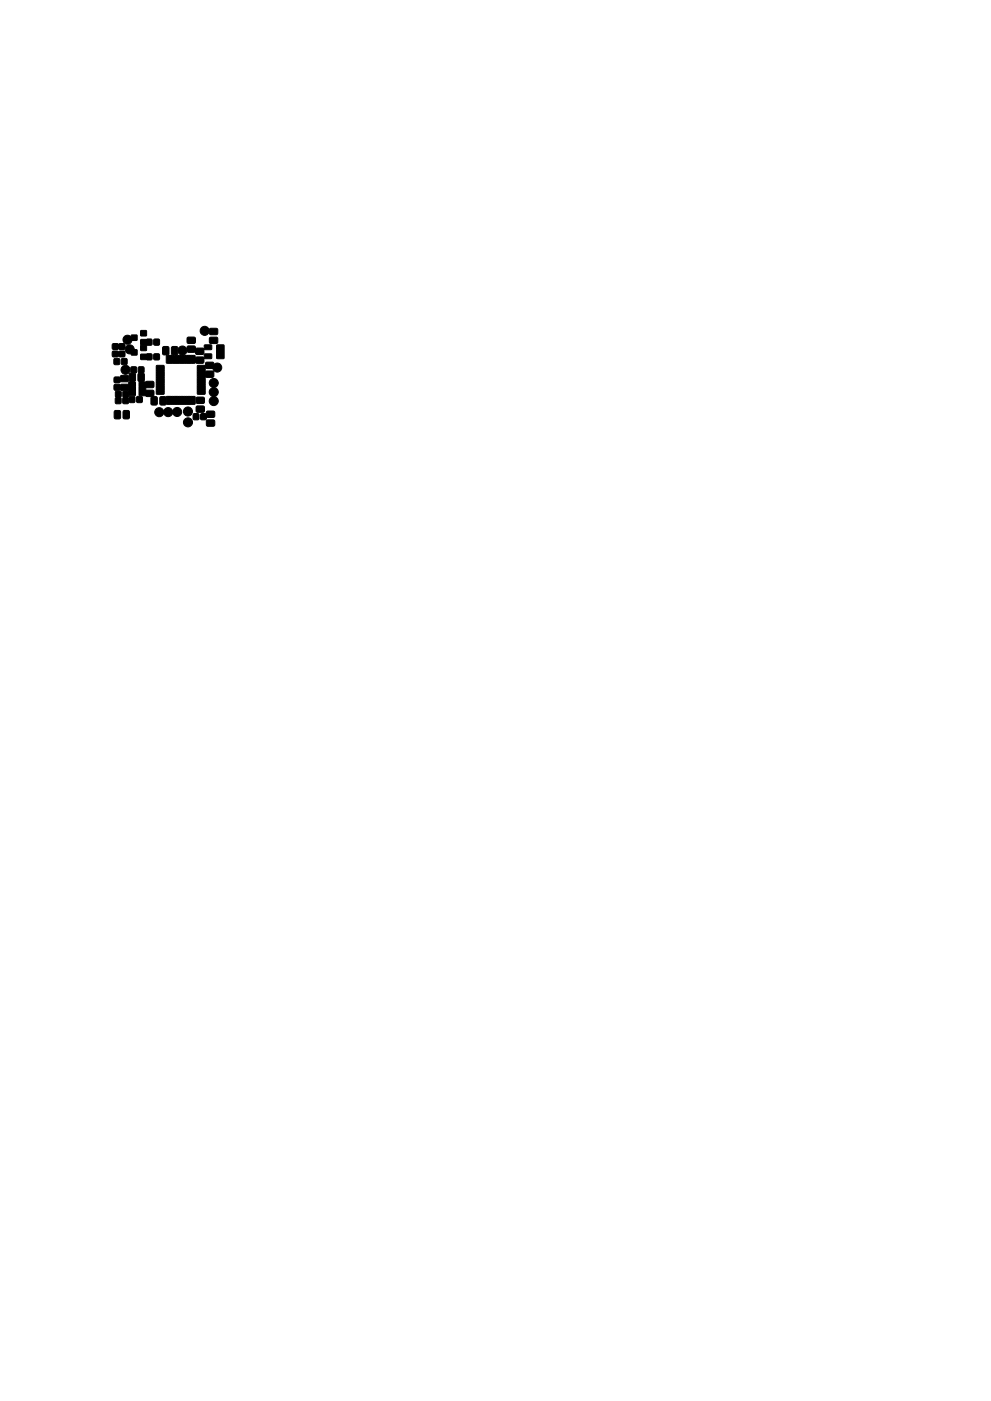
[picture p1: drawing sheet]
<svg xmlns="http://www.w3.org/2000/svg" width="210mm" height="297mm" viewBox="0 0 210 297" stroke-linecap="round" stroke-linejoin="round" font-family="sans-serif">
<g fill="#000" stroke="#000" stroke-width=".21">
<path d="M23.9 72.9h1.2v1.1h-1.2zM23.9 74.5h1.2v1.1h-1.2zM24.2 76.1h1.1v1.1h-1.1zM24.3 80h1.1v1.1h-1.1zM25.3 74.5h1.1v1.1h-1.1zM25.3 72.9h1.1v1.1h-1.1zM25.8 76.1h1.1v1.1h-1.1zM25.6 79.7l1.6-.1 .1 .3v.9l-.3 .2-1.3-.1-.2-.3zM27.5 79.2l.9-.1 .3 .1 .1 1.4-.2 .2-.9 .1-.3-.2zM27.8 77.8h1.1v1.2h-1.1zM27.9 74.2h1.2v1.1h-1.2zM27.9 71.1h1.2v1h-1.2z"/>
<path d="M29.4 77.8h1.1v1.2h-1.1zM29.4 79.2l.9-.1 .3 .1v1.4l-.1 .2-.9 .1-.3-.2zM29.9 73.2h1.1l.1 1.1h-1.2zM29.9 75.1h1.2v1.1h-1.2zM29.9 70.1h1.1l.1 1.1h-1.2zM29.9 72h1.2v1.1h-1.2zM31.1 75.1h1.1v1.1h-1.1zM31.1 72h1.1v1.1h-1.1zM32.7 75.1h1.1v1.1h-1.1zM32.7 72h1.1v1.1h-1.1zM33.2 80h1.5l.1 .5-.1 .1h-1.4l-.2-.2zM33.2 79.5h1.5l.1 .5-.1 .1h-1.4l-.2-.2z"/>
<path d="M33.2 79h1.5l.1 .5-.1 .1h-1.4l-.2-.2zM33.2 78.5h1.5l.1 .5-.1 .1h-1.4l-.2-.2zM33.2 78h1.5l.1 .5-.1 .1h-1.4l-.2-.2zM33.2 77.5h1.5l.1 .5-.1 .1h-1.4l-.2-.2zM34.6 73.6l.9-.1 .3 .1 .1 1.3-.2 .3-.9 .1-.3-.2zM35.3 75.4l.4-.1 .2 .2v1.4l-.1 .1-.5-.1zM35.8 75.4l.4-.1 .2 .2v1.4l-.1 .1-.5-.1zM36.3 75.4l.4-.1 .2 .2v1.4l-.1 .1-.5-.1zM36.8 75.4l.4-.1 .2 .2v1.4l-.1 .1-.5-.1zM36.5 73.6l.9-.1 .3 .1v1.3l-.1 .3-.9 .1-.3-.2zM37.3 75.4l.4-.1 .2 .2v1.4l-.1 .1-.5-.1zM37.8 75.4l.4-.1 .2 .2v1.4l-.1 .1-.5-.1z"/>
<path d="M38.3 75.4l.4-.1 .2 .2v1.4l-.1 .1-.5-.1zM38.8 75.4l.4-.1 .2 .2v1.4l-.1 .1-.5-.1zM39.3 75.4l.4-.1 .2 .2v1.4l-.1 .1-.5-.1zM39.8 75.4l.4-.1 .2 .2v1.4l-.1 .1-.5-.1zM40.3 75.4l.4-.1 .2 .2v1.4l-.1 .1-.5-.1zM39.8 73.4h1.5l.2 .2-.1 1-.2 .1h-1.4l-.1-.3zM39.8 71.6l1.5-.1 .2 .3-.1 .9-.2 .1h-1.4l-.1-.3zM40.8 75.4l.4-.1 .2 .2v1.4l-.1 .1-.5-.1zM41.6 73.9h1.5l.2 .2-.1 .9-.2 .2-1.4-.1-.1-.3zM41.6 75.8l1.5-.1 .2 .3-.1 .9-.2 .1h-1.4l-.1-.3zM41.9 77.5h1.5l.1 .5-.1 .1h-1.4l-.2-.2zM41.9 78h1.5l.1 .5-.1 .1h-1.4l-.2-.2z"/>
<path d="M41.9 78.5h1.5l.1 .5-.1 .1h-1.4l-.2-.2zM41.9 79h1.5l.1 .5-.1 .1h-1.4l-.2-.2zM41.9 79.5h1.5l.1 .5-.1 .1h-1.4l-.2-.2zM41.9 80h1.5l.1 .5-.1 .1h-1.4l-.2-.2zM43.4 73.2l1.4-.1 .1 1h-1.5zM43.4 75.1l1.4-.1 .1 .9-1.5 .1zM43.7 78.7h1.5l.2 .3-.1 .9-.2 .1h-1.4l-.1-.3zM43.7 76.9l1.5-.1 .2 .3-.1 .9-.2 .1h-1.4l-.1-.3zM44.5 71.6l1.6-.1 .1 .3v.9l-.3 .1h-1.3l-.2-.3zM44.5 69.7h1.6l.1 .2v.9l-.3 .2-1.3-.1-.2-.3zM46 75.1l1.5-.1v.9l-1.5 .1zM46 74.1h1.5v.9l-1.5 .1z"/>
<path d="M46 73.2l1.5-.1v1h-1.5zM24.3 81.6h1.1v1.1h-1.1zM24.3 87.1l1-.1 .2 .2 .1 1.3-.2 .3h-.9l-.2-.1zM24.5 84.4h1.1v1.1h-1.1zM24.6 83h1v1.2h-1zM26.1 84.4h1.1v1.1h-1.1zM25.6 81.6l1.6-.1 .1 .3v.9l-.3 .1h-1.3l-.2-.3zM26.1 83h1.1v1.2h-1.1zM26.2 87.1l.9-.1 .3 .2 .1 1.3-.2 .3h-.9l-.2-.1zM27.5 84.1h1.1v1.2h-1.1zM27.3 81h1.4v.9l-1.3 .1zM27.3 82l1.4-.1v1h-1.3z"/>
<path d="M27.3 82.9h1.4v.9l-1.3 .1zM29 84.1h1.1v1.2h-1.1zM29.5 82.9h1.4v.9l-1.3 .1zM29.5 81h1.4v.9l-1.3 .1zM29.5 82l1.4-.1v1h-1.3zM31 80.9h1.5l.2 .2-.1 1-.2 .1h-1.4l-.1-.3zM31 82.8h1.5l.2 .2-.1 .9-.2 .2-1.4-.1-.1-.3zM32.1 84.2l.9-.1 .3 .1 .1 1.4-.2 .2-.9 .1-.2-.2zM33.2 83h1.5l.1 .5-.1 .1h-1.4l-.2-.2zM33.2 82.5h1.5l.1 .5-.1 .1h-1.4l-.2-.2zM33.2 82h1.5l.1 .5-.1 .1h-1.4l-.2-.2zM33.2 81.5h1.5l.1 .5-.1 .1h-1.4l-.2-.2z"/>
<path d="M33.2 81h1.5l.1 .5-.1 .1h-1.4l-.2-.2zM33.2 80.5h1.5l.1 .5-.1 .1h-1.4l-.2-.2zM34 84.2l.9-.1 .3 .1 .1 1.4-.2 .2-.9 .1-.3-.2zM35.3 84.1l.4-.1 .2 .2v1.4l-.1 .1-.5-.1zM35.8 84.1l.4-.1 .2 .2v1.4l-.1 .1-.5-.1zM36.3 84.1l.4-.1 .2 .2v1.4l-.1 .1-.5-.1zM36.8 84.1l.4-.1 .2 .2v1.4l-.1 .1-.5-.1zM37.3 84.1l.4-.1 .2 .2v1.4l-.1 .1-.5-.1zM37.8 84.1l.4-.1 .2 .2v1.4l-.1 .1-.5-.1zM38.3 84.1l.4-.1 .2 .2v1.4l-.1 .1-.5-.1zM38.8 84.1l.4-.1 .2 .2v1.4l-.1 .1-.5-.1zM39.3 84.1l.4-.1 .2 .2v1.4l-.1 .1-.5-.1z"/>
<path d="M39.8 84.1l.4-.1 .2 .2v1.4l-.1 .1-.5-.1zM40.3 84.1l.4-.1 .2 .2v1.4l-.1 .1-.5-.1zM40.8 84.1l.4-.1 .2 .2v1.4l-.1 .1-.5-.1zM41.1 87.8h1v1.1h-1zM41.7 86.2l1.5-.1 .2 .3-.1 .9-.2 .1h-1.4l-.1-.3zM41.7 84.3l1.5-.1 .2 .3-.1 .9-.2 .2-1.4-.1-.1-.3zM41.9 80.5h1.5l.1 .5-.1 .1h-1.4l-.2-.2zM41.9 81h1.5l.1 .5-.1 .1h-1.4l-.2-.2zM41.9 81.5h1.5l.1 .5-.1 .1h-1.4l-.2-.2zM41.9 82h1.5l.1 .5-.1 .1h-1.4l-.2-.2zM41.9 82.5h1.5l.1 .5-.1 .1h-1.4l-.2-.2zM41.9 83h1.5l.1 .5-.1 .1h-1.4l-.2-.2z"/>
<path d="M42.6 87.8h1.1v1.1h-1.1zM43.9 89.1h1.5l.2 .2-.1 .9-.2 .2-1.4-.1-.1-.3zM43.9 87.2h1.5l.2 .2-.1 1-.2 .1h-1.4l-.1-.3z"/>
<circle cx="26.6" cy="78.4" r=".96"/>
<circle cx="27.1" cy="72" r=".96"/>
<circle cx="27.5" cy="74.1" r=".96"/>
<circle cx="38.7" cy="74.3" r=".96"/>
<circle cx="43.4" cy="70.1" r=".96"/>
<circle cx="46.1" cy="77.9" r=".96"/>
<circle cx="33.8" cy="87.4" r=".96"/>
<circle cx="35.7" cy="87.4" r=".96"/>
<circle cx="37.6" cy="87.3" r=".96"/>
<circle cx="39.9" cy="87.2" r=".96"/>
<circle cx="39.9" cy="89.5" r=".96"/>
<circle cx="45.3" cy="85" r=".96"/>
<circle cx="45.3" cy="83.1" r=".96"/>
<circle cx="45.3" cy="81.2" r=".96"/>
</g>
</svg>
